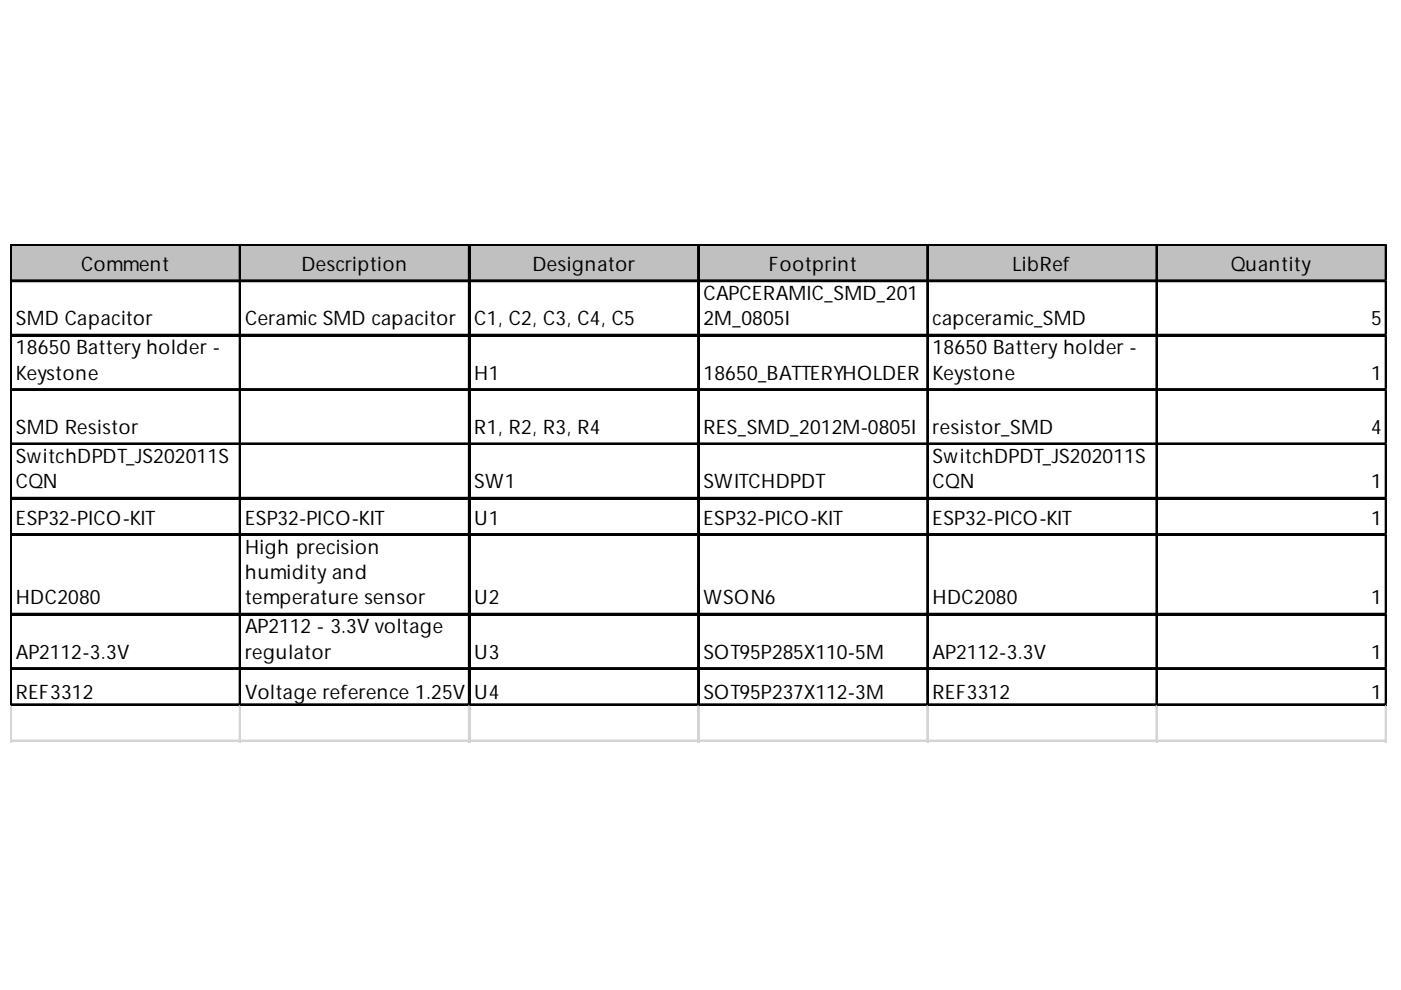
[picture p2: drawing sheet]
<svg xmlns="http://www.w3.org/2000/svg" width="297mm" height="210mm" viewBox="0 0 297 210" stroke-linecap="round" stroke-linejoin="round" font-family="sans-serif">
<defs><g id="words">
<g font-size="4.2">
<text x="17.2" y="57.5">Comment</text>
<text x="63.9" y="57.5">Description</text>
<text x="112.9" y="57.5">Designator</text>
<text x="163" y="57.5">Footprint</text>
<text x="214.7" y="57.5">LibRef</text>
<text x="261" y="57.5">Quantity</text>
<text x="149.1" y="63.6">CAPCERAMIC_SMD_201</text>
<text x="3.4" y="69">SMD Capacitor</text>
<text x="51.9" y="69">Ceramic SMD capacitor</text>
<text x="100.5" y="69">C1, C2, C3, C4, C5</text>
<text x="149.1" y="69">2M_0805I</text>
<text x="197.7" y="69">capceramic_SMD</text>
<text x="290.7" y="69">5</text>
<text x="3.4" y="75.1">18650 Battery holder -</text>
<text x="197.7" y="75.1">18650 Battery holder -</text>
<text x="3.4" y="80.5">Keystone</text>
<text x="100.5" y="80.5">H1</text>
<text x="149.1" y="80.5">18650_BATTERYHOLDER</text>
<text x="197.7" y="80.5">Keystone</text>
<text x="290.7" y="80.5">1</text>
<text x="3.4" y="92">SMD Resistor</text>
<text x="100.5" y="92">R1, R2, R3, R4</text>
<text x="149.1" y="92">RES_SMD_2012M-0805I</text>
<text x="197.7" y="92">resistor_SMD</text>
<text x="290.7" y="92">4</text>
<text x="3.4" y="98.2">SwitchDPDT_JS202011S</text>
<text x="197.7" y="98.2">SwitchDPDT_JS202011S</text>
<text x="3.4" y="103.6">CQN</text>
<text x="100.5" y="103.6">SW1</text>
<text x="149.1" y="103.6">SWITCHDPDT</text>
<text x="197.7" y="103.6">CQN</text>
<text x="290.7" y="103.6">1</text>
<text x="3.4" y="111.2">ESP32-PICO-KIT</text>
<text x="51.9" y="111.2">ESP32-PICO-KIT</text>
<text x="100.5" y="111.2">U1</text>
<text x="149.1" y="111.2">ESP32-PICO-KIT</text>
<text x="197.7" y="111.2">ESP32-PICO-KIT</text>
<text x="290.7" y="111.2">1</text>
<text x="51.9" y="117.4">High precision</text>
<text x="51.9" y="122.8">humidity and</text>
<text x="3.4" y="128.1">HDC2080</text>
<text x="51.9" y="128.1">temperature sensor</text>
<text x="100.5" y="128.1">U2</text>
<text x="149.1" y="128.1">WSON6</text>
<text x="197.7" y="128.1">HDC2080</text>
<text x="290.7" y="128.1">1</text>
<text x="51.9" y="134.3">AP2112 - 3.3V voltage</text>
<text x="3.4" y="139.7">AP2112-3.3V</text>
<text x="51.9" y="139.7">regulator</text>
<text x="100.5" y="139.7">U3</text>
<text x="149.1" y="139.7">SOT95P285X110-5M</text>
<text x="197.7" y="139.7">AP2112-3.3V</text>
<text x="290.7" y="139.7">1</text>
<text x="3.4" y="148.1">REF3312</text>
<text x="51.9" y="148.1">Voltage reference 1.25V</text>
<text x="100.5" y="148.1">U4</text>
<text x="149.1" y="148.1">SOT95P237X112-3M</text>
<text x="197.7" y="148.1">REF3312</text>
<text x="290.7" y="148.1">1</text>
</g>
</g></defs>
<path d="M2.5 52.1h291.6v7.7h-291.6z" fill="#c0c0c0"/>
<g fill="none" stroke="#000" stroke-width=".39">
<path d="M2.2 51.7v98M2.4 51.7v98M2.6 51.7h291.5M2.6 59.4h291.5M50.8 52.1v97.6M51 52.1v97.6M99.4 52.1v97.6M99.6 52.1v97.6M148 52.1v97.6M148.2 52.1v97.6M196.6 52.1v97.6M196.8 52.1v97.6"/>
<path d="M245.2 52.1v97.6M245.4 52.1v97.6M293.8 52.1v97.6M2.6 71h291.5M2.6 82.5h291.5M2.6 94h291.5M2.6 105.5h291.5M2.6 113.2h291.5M2.6 130.1h291.5M2.6 141.6h291.5M2.6 149.3h291.5"/>
</g>
<path d="M2.6 51.9h291.5M2.6 59.6h291.5M2.6 71.1h291.5M2.6 82.7h291.5M2.6 94.2h291.5M2.6 105.7h291.5M2.6 113.4h291.5M2.6 130.3h291.5M2.6 141.8h291.5M2.6 149.5h291.5" fill="none" stroke="#000" stroke-width=".38"/>
<path d="M293.9 52.1v97.6" fill="none" stroke="#000" stroke-width=".33"/>
<g fill="none" stroke="#d4d4d4" stroke-width=".39">
<path d="M2.2 149.7v7.7M2.2 157h291.9M2.4 149.7v7.7M50.8 149.7v7.7M51 149.7v7.7M99.4 149.7v7.7M99.6 149.7v7.7M148 149.7v7.7M148.2 149.7v7.7M196.6 149.7v7.7M196.8 149.7v7.7M245.2 149.7v7.7"/>
<path d="M245.4 149.7v7.7M293.8 149.7v7.7"/>
</g>
<path d="M293.9 149.7v7.7" fill="none" stroke="#d4d4d4" stroke-width=".33"/>
<path d="M2.2 157.2h291.9" fill="none" stroke="#d4d4d4" stroke-width=".38"/>
<use href="#words"/>
</svg>
